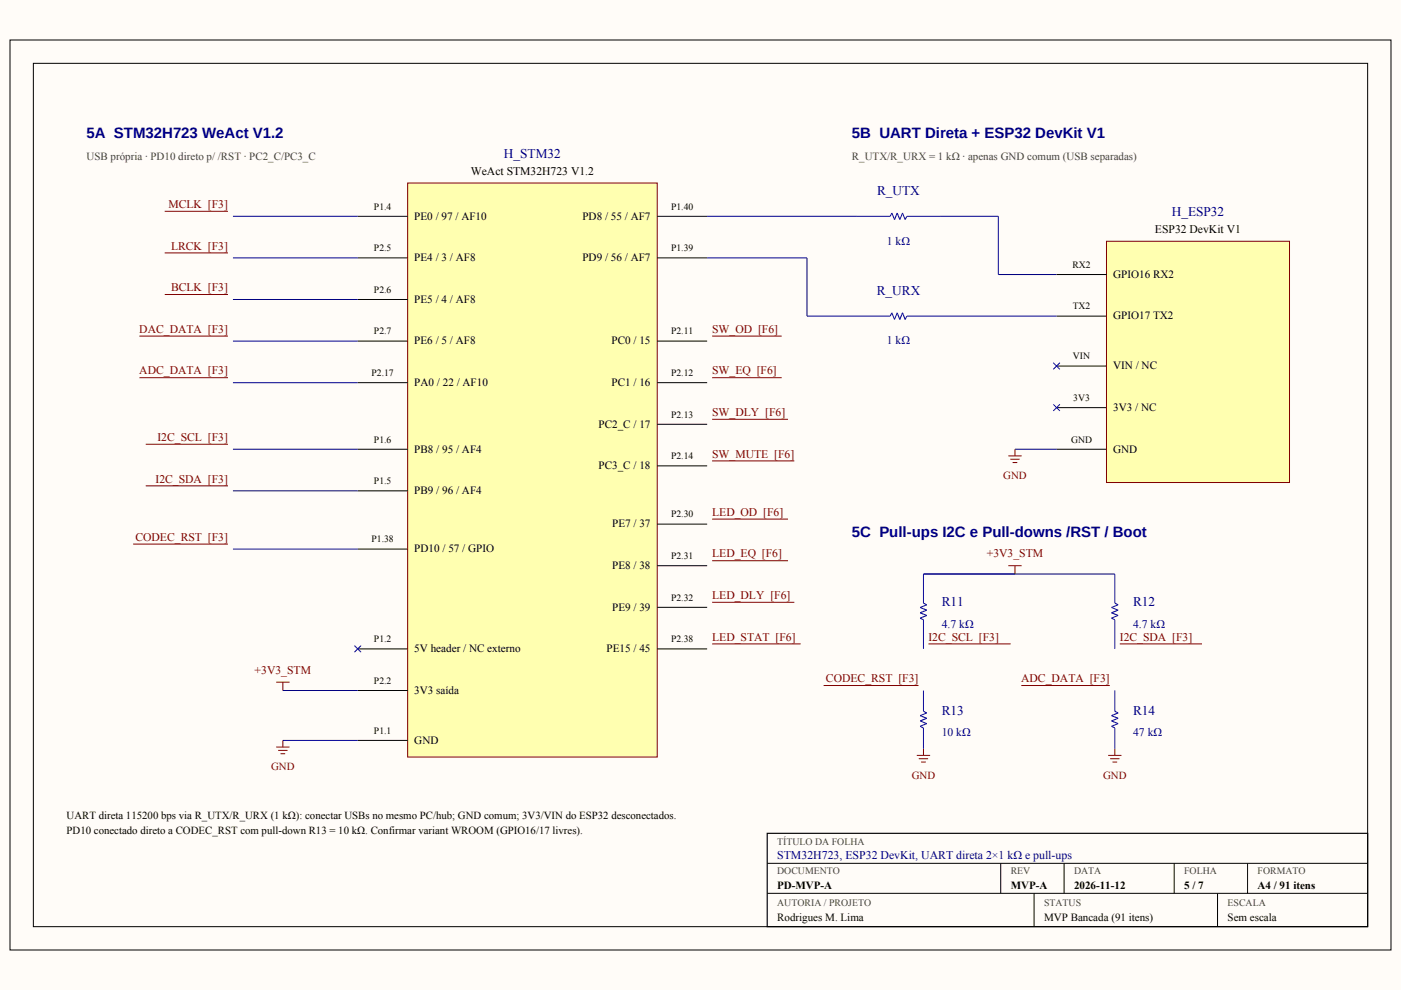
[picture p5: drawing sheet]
<svg xmlns="http://www.w3.org/2000/svg" width="297mm" height="210mm" viewBox="0 0 297 210" stroke-linecap="round" stroke-linejoin="round" font-family="sans-serif">
<defs><g id="words">
<g font-size="3.2" fill="#000080">
<text x="18.3" y="29.3">5A STM32H723 WeAct V1.2</text>
<text x="180.6" y="29.3">5B UART Direta + ESP32 DevKit V1</text>
<text x="180.6" y="113.9">5C Pull-ups I2C e Pull-downs /RST / Boot</text>
</g>
<g font-size="2.8" fill="#000080">
<text x="106.9" y="33.5">H_STM32</text>
<text x="186" y="41.3">R_UTX</text>
<text x="248.4" y="45.9">H_ESP32</text>
<text x="185.9" y="62.4">R_URX</text>
<text x="199.7" y="128.6">R11</text>
<text x="240.2" y="128.6">R12</text>
<text x="199.7" y="151.5">R13</text>
<text x="240.2" y="151.5">R14</text>
</g>
<g font-size="2.5">
<text x="99.8" y="37">WeAct STM32H723 V1.2</text>
<text x="244.9" y="49.4">ESP32 DevKit V1</text>
</g>
<g font-size="2.5" fill="#800000">
<text x="35.7" y="44.1">MCLK [F3]</text>
<text x="36.3" y="52.9">LRCK [F3]</text>
<text x="36.3" y="61.7">BCLK [F3]</text>
<text x="29.5" y="70.6">DAC_DATA [F3]</text>
<text x="151" y="70.6">SW_OD [F6]</text>
<text x="29.5" y="79.4">ADC_DATA [F3]</text>
<text x="151" y="79.4">SW_EQ [F6]</text>
<text x="151" y="88.2">SW_DLY [F6]</text>
<text x="33.4" y="93.5">I2C_SCL [F3]</text>
<text x="151" y="97">SW_MUTE [F6]</text>
<text x="33" y="102.3">I2C_SDA [F3]</text>
<text x="151" y="109.4">LED_OD [F6]</text>
<text x="28.7" y="114.7">CODEC_RST [F3]</text>
<text x="151" y="118.2">LED_EQ [F6]</text>
<text x="209.2" y="118.2">+3V3_STM</text>
<text x="151" y="127">LED_DLY [F6]</text>
<text x="151" y="135.8">LED_STAT [F6]</text>
<text x="196.8" y="135.8">I2C_SCL [F3]</text>
<text x="237.4" y="135.8">I2C_SDA [F3]</text>
<text x="54" y="142.9">+3V3_STM</text>
<text x="175.1" y="144.6">CODEC_RST [F3]</text>
<text x="216.5" y="144.6">ADC_DATA [F3]</text>
</g>
<g font-size="2.5" fill="#000080">
<text x="188" y="51.9">1 kΩ</text>
<text x="188" y="73">1 kΩ</text>
<text x="199.7" y="133.2">4.7 kΩ</text>
<text x="240.2" y="133.2">4.7 kΩ</text>
<text x="199.7" y="156.1">10 kΩ</text>
<text x="240.2" y="156.1">47 kΩ</text>
<text x="164.8" y="182.2">STM32H723, ESP32 DevKit, UART direta 2×1 kΩ e pull-ups</text>
</g>
<g font-size="2.4">
<text x="87.8" y="46.6">PE0 / 97 / AF10</text>
<text x="123.5" y="46.6">PD8 / 55 / AF7</text>
<text x="87.8" y="55.4">PE4 / 3 / AF8</text>
<text x="123.5" y="55.4">PD9 / 56 / AF7</text>
<text x="236" y="58.9">GPIO16 RX2</text>
<text x="87.8" y="64.2">PE5 / 4 / AF8</text>
<text x="236" y="67.7">GPIO17 TX2</text>
<text x="87.8" y="73">PE6 / 5 / AF8</text>
<text x="129.7" y="73">PC0 / 15</text>
<text x="87.8" y="81.8">PA0 / 22 / AF10</text>
<text x="129.7" y="81.8">PC1 / 16</text>
<text x="236" y="78.3">VIN / NC</text>
<text x="236" y="87.1">3V3 / NC</text>
<text x="87.8" y="96">PB8 / 95 / AF4</text>
<text x="126.9" y="90.7">PC2_C / 17</text>
<text x="236" y="96">GND</text>
<text x="126.9" y="99.5">PC3_C / 18</text>
<text x="87.8" y="104.8">PB9 / 96 / AF4</text>
<text x="129.8" y="111.8">PE7 / 37</text>
<text x="87.8" y="117.1">PD10 / 57 / GPIO</text>
<text x="129.8" y="120.7">PE8 / 38</text>
<text x="129.8" y="129.5">PE9 / 39</text>
<text x="87.8" y="138.3">5V header / NC externo</text>
<text x="128.6" y="138.3">PE15 / 45</text>
<text x="87.8" y="147.1">3V3 saída</text>
<text x="87.8" y="157.7">GND</text>
</g>
<g font-size="2.3" fill="#404040">
<text x="18.3" y="33.9">USB própria · PD10 direto p/ /RST · PC2_C/PC3_C</text>
<text x="180.6" y="33.9">R_UTX/R_URX = 1 kΩ · apenas GND comum (USB separadas)</text>
</g>
<g font-size="2.3" fill="#800000">
<text x="212.7" y="101.6">GND</text>
<text x="57.5" y="163.3">GND</text>
<text x="193.3" y="165.1">GND</text>
<text x="233.9" y="165.1">GND</text>
</g>
<g font-size="2.3">
<text x="14.1" y="173.6">UART direta 115200 bps via R_UTX/R_URX (1 kΩ): conectar USBs no mesmo PC/hub; GND comum; 3V3/VIN do ESP32 desconectados.</text>
<text x="14.1" y="176.7">PD10 conectado direto a CODEC_RST com pull-down R13 = 10 kΩ. Confirmar variant WROOM (GPIO16/17 livres).</text>
<text x="164.8" y="188.6">PD-MVP-A</text>
<text x="214.3" y="188.6">MVP-A</text>
<text x="227.7" y="188.6">2026-11-12</text>
<text x="251.1" y="188.6">5 / 7</text>
<text x="266.6" y="188.6">A4 / 91 itens</text>
<text x="164.8" y="195.2">Rodrigues M. Lima</text>
<text x="221.4" y="195.2">MVP Bancada (91 itens)</text>
<text x="260.3" y="195.2">Sem escala</text>
</g>
<g font-size="2.1" fill="#404040">
<text x="164.8" y="179.1">TÍTULO DA FOLHA</text>
<text x="164.8" y="185.4">DOCUMENTO</text>
<text x="214.3" y="185.4">REV</text>
<text x="227.7" y="185.4">DATA</text>
<text x="251.1" y="185.4">FOLHA</text>
<text x="266.6" y="185.4">FORMATO</text>
<text x="164.8" y="192.1">AUTORIA / PROJETO</text>
<text x="221.4" y="192.1">STATUS</text>
<text x="260.3" y="192.1">ESCALA</text>
</g>
<g font-size="2">
<text x="79.3" y="44.5">P1.4</text>
<text x="142.3" y="44.5">P1.40</text>
<text x="79.3" y="53.3">P2.5</text>
<text x="142.3" y="53.3">P1.39</text>
<text x="227.4" y="56.8">RX2</text>
<text x="79.3" y="62.1">P2.6</text>
<text x="227.4" y="65.6">TX2</text>
<text x="79.3" y="70.9">P2.7</text>
<text x="142.3" y="70.9">P2.11</text>
<text x="227.5" y="76.2">VIN</text>
<text x="78.8" y="79.7">P2.17</text>
<text x="142.3" y="79.7">P2.12</text>
<text x="142.3" y="88.5">P2.13</text>
<text x="227.5" y="85">3V3</text>
<text x="79.3" y="93.8">P1.6</text>
<text x="227.1" y="93.8">GND</text>
<text x="142.3" y="97.4">P2.14</text>
<text x="79.3" y="102.7">P1.5</text>
<text x="142.3" y="109.7">P2.30</text>
<text x="78.8" y="115">P1.38</text>
<text x="142.3" y="118.5">P2.31</text>
<text x="142.3" y="127.4">P2.32</text>
<text x="79.3" y="136.2">P1.2</text>
<text x="142.3" y="136.2">P2.38</text>
<text x="79.3" y="145">P2.2</text>
<text x="79.3" y="155.6">P1.1</text>
</g>
</g></defs>
<path d="M0 0h297v209.9h-297z" fill-rule="evenodd" fill="#fffcf8"/>
<path d="M2.1 8.5h292.8v192.9h-292.8zM7.1 13.4h282.9v183.1h-282.9zM162.7 183h127.3M162.7 189.4h127.3M212.2 183v6.4M219.2 189.4v7.1M225.6 183v6.4M248.9 183v6.4M258.1 189.4v7.1M264.5 183v6.4" fill="none" stroke="#000" stroke-width=".21"/>
<path d="M162.7 176.7h127.3v19.8h-127.3z" fill="none" stroke="#000" stroke-width=".25"/>
<path d="M86.4 38.8h52.9v121.7h-52.9z" fill-rule="evenodd" fill="#ffffb0" stroke="#800000" stroke-width=".21"/>
<g fill="none" stroke="#000" stroke-width=".21">
<path d="M75.8 45.9h10.6M75.8 54.7h10.6M139.3 45.9h10.6M139.3 54.7h10.6M75.8 63.5h10.6M75.8 72.3h10.6M139.3 72.3h10.6M75.8 81.1h10.6M75.8 95.2h10.6M139.3 81.1h10.6M139.3 90h10.6M139.3 98.8h10.6"/>
<path d="M75.8 104.1h10.6M75.8 116.4h10.6M139.3 111.1h10.6M139.3 119.9h10.6M75.8 137.6h10.6M139.3 137.6h10.6M139.3 128.8h10.6M75.8 146.4h10.6M75.8 157h10.6"/>
</g>
<path d="M49.4 45.9h26.4M49.4 54.7h26.4M49.4 63.5h26.4M49.4 72.3h26.4M49.4 81.1h26.4M49.4 95.2h26.4M49.4 104.1h26.4M49.4 116.4h26.4M60 146.4h15.8M60 157h15.8" fill="none" stroke="#000080" stroke-width=".21"/>
<g fill="none" stroke="#800000" stroke-width=".21">
<path d="M34.9 44.8h13.4M34.9 53.6h13.4M29.6 71.3h18.7M34.9 62.4h13.4M151 71.3h14.7M29.6 80.1h18.7M30.9 94.2h17.4M151 80.1h14.7M151 88.9h16.1M151 97.7h17.4M28.2 115.4h20.1M30.9 103h17.4"/>
<path d="M151 110.1h16.1M151 118.9h16.1M151 127.7h17.4M151 136.5h18.8M58.6 144.6h2.8M58.6 158.4h2.8M59 159.1h2M59.5 159.8h1M60 144.6v1.8M60 157v1.4"/>
</g>
<path d="M75.1 136.9l1.5 1.4M76.6 136.9l-1.5 1.4" fill="none" stroke="#00f" stroke-width=".21"/>
<path d="M234.6 51.2h38.8v51.1h-38.8z" fill-rule="evenodd" fill="#ffffb0" stroke="#800000" stroke-width=".21"/>
<path d="M224 58.2h10.6M224 67h10.6M224 77.6h10.6M224 86.4h10.6M224 95.2h10.6" fill="none" stroke="#000" stroke-width=".21"/>
<g fill="none" stroke="#00f" stroke-width=".21">
<path d="M181.7 45.9h7M192.3 45.9h7M181.7 67h7M192.3 67h7M223.3 76.9l1.4 1.4M224.7 76.9l-1.4 1.4M223.3 85.7l1.4 1.4M224.7 85.7l-1.4 1.4M195.8 121.7v6.2M195.8 131.4v6.2M236.4 121.7v6.2M236.4 131.4v6.2"/>
<path d="M195.8 146.4v4.4M195.8 154.3v4.5M236.4 146.4v4.4M236.4 154.3v4.5"/>
</g>
<path d="M149.9 45.9h31.8M149.9 54.7h21.2v12.3h10.6M199.3 45.9h12.4v12.3h12.3M199.3 67h24.7M215.2 95.2h8.8M195.8 121.7h40.6" fill="none" stroke="#000080" stroke-width=".21"/>
<g fill="none" stroke="#800000" stroke-width=".21">
<path d="M213.8 96.7h2.8M214.2 97.4h2M214.7 98.1h1M215.2 95.2v1.5M213.8 119.9h2.8M215.2 119.9v1.8M196.8 136.5h17.5M237.4 136.5h17.4M174.6 145.3h20.1M195.8 158.8v1.4M216.5 145.3h18.8M236.4 158.8v1.4"/>
<path d="M194.4 160.2h2.8M194.8 160.9h2M195.3 161.6h1M234.9 160.2h2.9M235.4 160.9h1.9M235.9 161.6h1"/>
</g>
<path d="M188.7 45.9l.4-.7 .6 1.4 .5-1.4 .6 1.4 .5-1.4 .6 1.4 .4-.7M188.7 67l.4-.7 .6 1.4 .5-1.4 .6 1.4 .5-1.4 .6 1.4 .4-.7M195.8 127.9l.7 .3-1.4 .6 1.4 .6-1.4 .5 1.4 .6-1.4 .6 .7 .3M236.4 127.9l.7 .3-1.4 .6 1.4 .6-1.4 .5 1.4 .6-1.4 .6 .7 .3M195.8 150.8l.7 .4-1.4 .5 1.4 .6-1.4 .6 1.4 .5-1.4 .6 .7 .3M236.4 150.8l.7 .4-1.4 .5 1.4 .6-1.4 .6 1.4 .5-1.4 .6 .7 .3" fill="none" stroke="#00f" stroke-width=".23"/>
<use href="#words"/>
</svg>
